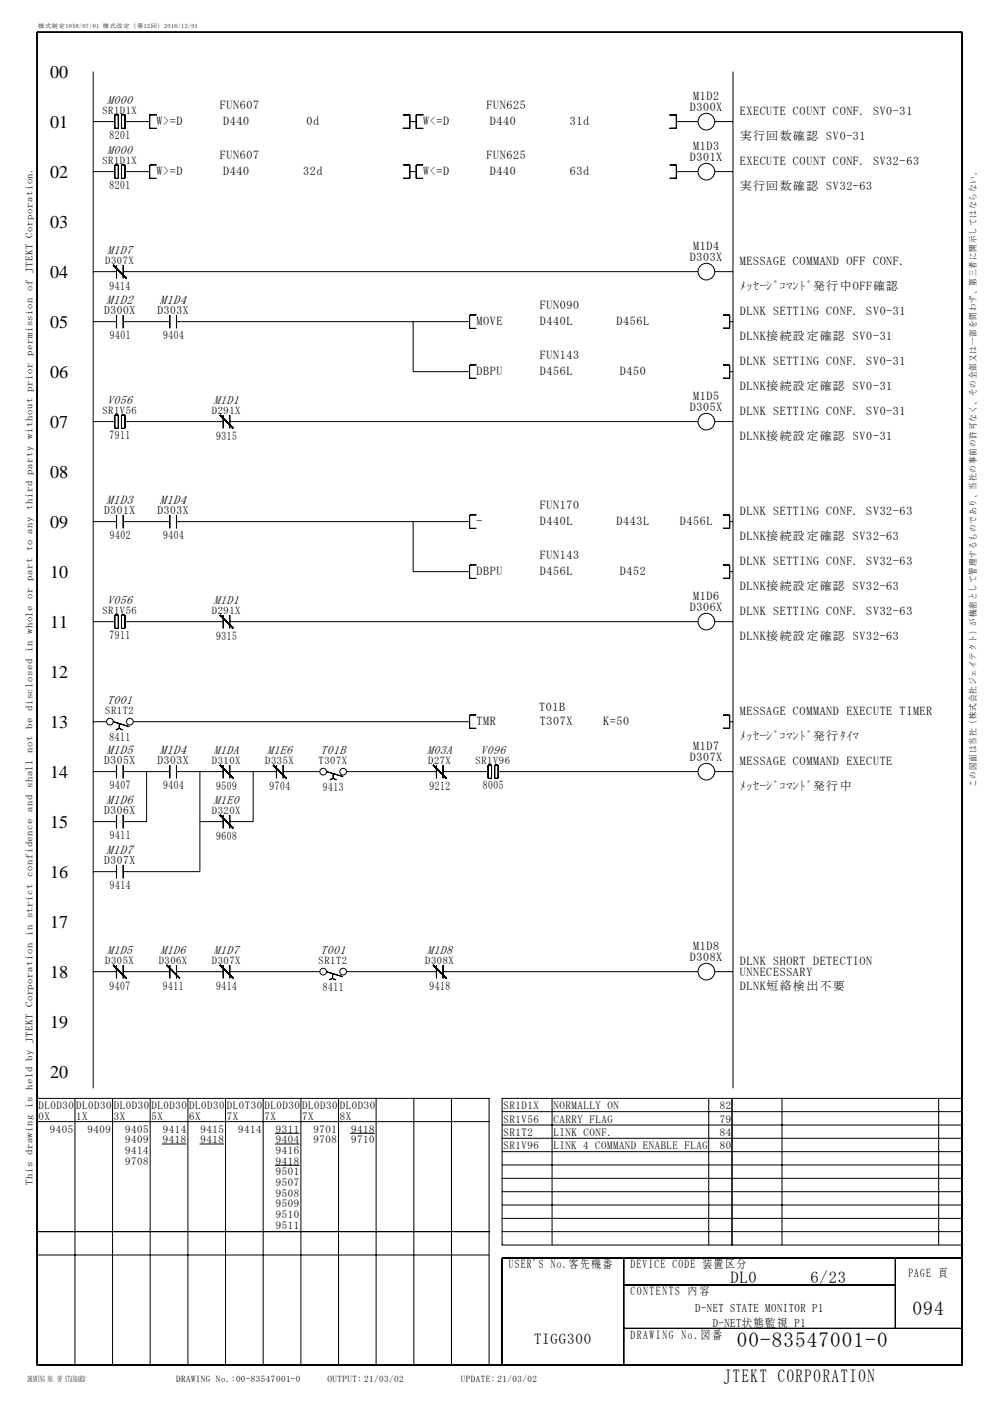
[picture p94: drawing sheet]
<svg xmlns="http://www.w3.org/2000/svg" width="210mm" height="297mm" viewBox="0 0 210 297" stroke-linecap="round" stroke-linejoin="round" font-family="sans-serif">
<defs><g id="words">
<text font-size="4.5" x="156.3" y="285.6">00-83547001-0</text>
<text font-size="4.2" x="193.5" y="278.8">094</text>
<text font-size="3.9" x="153.5" y="292.9">JTEKT CORPORATION</text>
<g font-size="3.8">
<text x="10.7" y="16.4">00</text>
<text x="10.7" y="27.1">01</text>
<text x="10.7" y="37.7">02</text>
<text x="10.7" y="48.3">03</text>
<text x="10.7" y="58.9">04</text>
<text x="10.7" y="69.5">05</text>
<text x="10.7" y="80.1">06</text>
<text x="10.7" y="90.7">07</text>
<text x="10.7" y="101.3">08</text>
<text x="10.7" y="111.9">09</text>
<text x="10.7" y="122.5">10</text>
<text x="10.7" y="133.1">11</text>
<text x="10.7" y="143.7">12</text>
<text x="10.7" y="154.3">13</text>
<text x="10.7" y="164.9">14</text>
<text x="10.7" y="175.5">15</text>
<text x="10.7" y="186.1">16</text>
<text x="10.7" y="196.7">17</text>
<text x="10.7" y="207.3">18</text>
<text x="10.7" y="217.9">19</text>
<text x="10.7" y="228.5">20</text>
</g>
<g font-size="3.5">
<text x="154.9" y="272">DL0</text>
<text x="171.9" y="272">6/23</text>
</g>
<text font-size="3.2" x="113.3" y="285">TIGG300</text>
<g font-size="2.7">
<text x="22.6" y="64.4">M1D2</text>
<text x="33.9" y="64.4">M1D4</text>
<text x="22.6" y="106.8">M1D3</text>
<text x="33.9" y="106.8">M1D4</text>
<text x="22.6" y="159.8">M1D5</text>
<text x="33.9" y="159.8">M1D4</text>
<text x="22.6" y="170.4">M1D6</text>
<text x="22.6" y="181">M1D7</text>
</g>
<g font-size="2.6">
<text x="22.8" y="22">M000</text>
<text x="46.6" y="23">FUN607</text>
<text x="103.2" y="23">FUN625</text>
<text x="146.3" y="23.6">D300X</text>
<text x="147" y="21.3">M1D2</text>
<text x="23.2" y="29.5">8201</text>
<text x="33.2" y="26.6">W&gt;=D</text>
<text x="47.3" y="26.6">D440</text>
<text x="65" y="26.6">0d</text>
<text x="89.7" y="26.6">W&lt;=D</text>
<text x="103.9" y="26.6">D440</text>
<text x="120.8" y="26.6">31d</text>
<text x="156.9" y="24.3">EXECUTE COUNT CONF. SV0-31</text>
<text x="156.9" y="29.6">実行回数確認 SV0-31</text>
<text x="22.8" y="32.6">M000</text>
<text x="46.6" y="33.6">FUN607</text>
<text x="103.2" y="33.6">FUN625</text>
<text x="146.3" y="34.2">D301X</text>
<text x="147" y="31.9">M1D3</text>
<text x="156.9" y="34.9">EXECUTE COUNT CONF. SV32-63</text>
<text x="23.2" y="40.1">8201</text>
<text x="33.2" y="37.2">W&gt;=D</text>
<text x="47.3" y="37.2">D440</text>
<text x="64.3" y="37.2">32d</text>
<text x="89.7" y="37.2">W&lt;=D</text>
<text x="103.9" y="37.2">D440</text>
<text x="120.8" y="37.2">63d</text>
<text x="156.9" y="40.2">実行回数確認 SV32-63</text>
<text x="22.8" y="53.8">M1D7</text>
<text x="147" y="53.1">M1D4</text>
<text x="146.3" y="55.4">D303X</text>
<text x="156.9" y="56.1">MESSAGE COMMAND OFF CONF.</text>
<text x="23.2" y="61.4">9414</text>
<text x="114.5" y="65.4">FUN090</text>
<text x="156.9" y="61.4">ﾒｯｾｰｼﾞｺﾏﾝﾄﾞ発行中OFF確認</text>
<text x="23.3" y="71.9">9401</text>
<text x="34.6" y="71.9">9404</text>
<text x="101" y="69">MOVE</text>
<text x="114.5" y="69">D440L</text>
<text x="130.7" y="69">D456L</text>
<text x="156.9" y="66.7">DLNK SETTING CONF. SV0-31</text>
<text x="114.5" y="76.1">FUN143</text>
<text x="156.9" y="72">DLNK接続設定確認 SV0-31</text>
<text x="156.9" y="77.3">DLNK SETTING CONF. SV0-31</text>
<text x="101" y="79.6">DBPU</text>
<text x="114.5" y="79.6">D456L</text>
<text x="131.4" y="79.6">D450</text>
<text x="156.9" y="82.6">DLNK接続設定確認 SV0-31</text>
<text x="22.8" y="85.6">V056</text>
<text x="45.4" y="85.6">M1D1</text>
<text x="146.3" y="87.2">D305X</text>
<text x="147" y="84.9">M1D5</text>
<text x="156.9" y="87.9">DLNK SETTING CONF. SV0-31</text>
<text x="23.2" y="93.1">7911</text>
<text x="45.8" y="93.2">9315</text>
<text x="156.9" y="93.2">DLNK接続設定確認 SV0-31</text>
<text x="114.5" y="107.8">FUN170</text>
<text x="101" y="111.4">-</text>
<text x="114.5" y="111.4">D440L</text>
<text x="130.7" y="111.4">D443L</text>
<text x="144.2" y="111.4">D456L</text>
<text x="156.9" y="109.1">DLNK SETTING CONF. SV32-63</text>
<text x="23.3" y="114.3">9402</text>
<text x="34.6" y="114.3">9404</text>
<text x="114.5" y="118.4">FUN143</text>
<text x="156.9" y="114.4">DLNK接続設定確認 SV32-63</text>
<text x="156.9" y="119.7">DLNK SETTING CONF. SV32-63</text>
<text x="101" y="122">DBPU</text>
<text x="114.5" y="122">D456L</text>
<text x="131.4" y="122">D452</text>
<text x="156.9" y="125">DLNK接続設定確認 SV32-63</text>
<text x="22.8" y="128">V056</text>
<text x="45.4" y="128">M1D1</text>
<text x="146.3" y="129.6">D306X</text>
<text x="147" y="127.3">M1D6</text>
<text x="156.9" y="130.3">DLNK SETTING CONF. SV32-63</text>
<text x="23.2" y="135.6">7911</text>
<text x="45.8" y="135.6">9315</text>
<text x="156.9" y="135.6">DLNK接続設定確認 SV32-63</text>
<text x="22.8" y="149.2">T001</text>
<text x="101" y="153.8">TMR</text>
<text x="114.4" y="150.8">T01B</text>
<text x="114.5" y="153.8">T307X</text>
<text x="127.9" y="153.8">K=50</text>
<text x="156.9" y="151.5">MESSAGE COMMAND EXECUTE TIMER</text>
<text x="23.2" y="157.1">8411</text>
<text x="45.4" y="159.8">M1DA</text>
<text x="56.7" y="159.8">M1E6</text>
<text x="68" y="159.8">T01B</text>
<text x="90.6" y="159.8">M03A</text>
<text x="101.9" y="159.8">V096</text>
<text x="146.3" y="161.4">D307X</text>
<text x="147" y="159.1">M1D7</text>
<text x="156.9" y="156.8">ﾒｯｾｰｼﾞｺﾏﾝﾄﾞ発行ﾀｲﾏ</text>
<text x="23.3" y="167.3">9407</text>
<text x="34.6" y="167.3">9404</text>
<text x="45.8" y="167.4">9509</text>
<text x="57.2" y="167.4">9704</text>
<text x="68.5" y="167.7">9413</text>
<text x="91.1" y="167.4">9212</text>
<text x="102.4" y="167.3">8005</text>
<text x="156.9" y="162.1">MESSAGE COMMAND EXECUTE</text>
<text x="156.9" y="167.4">ﾒｯｾｰｼﾞｺﾏﾝﾄﾞ発行中</text>
<text x="45.4" y="170.4">M1E0</text>
<text x="23.3" y="177.9">9411</text>
<text x="45.8" y="178">9608</text>
<text x="23.3" y="188.6">9414</text>
<text x="22.8" y="202.2">M1D5</text>
<text x="34.1" y="202.2">M1D6</text>
<text x="45.4" y="202.2">M1D7</text>
<text x="68" y="202.2">T001</text>
<text x="90.6" y="202.2">M1D8</text>
<text x="146.3" y="203.8">D308X</text>
<text x="147" y="201.5">M1D8</text>
<text x="23.2" y="209.8">9407</text>
<text x="34.5" y="209.8">9411</text>
<text x="45.8" y="209.8">9414</text>
<text x="91.1" y="209.8">9418</text>
<text x="156.9" y="204.5">DLNK SHORT DETECTION</text>
<text x="156.9" y="206.9">UNNECESSARY</text>
<text x="156.9" y="209.8">DLNK短絡検出不要</text>
<text x="68.5" y="210.1">8411</text>
<text x="107.9" y="268.9">USER'S No.客先機番</text>
<text x="133.7" y="268.9">DEVICE CODE 装置区分</text>
<text x="133.7" y="274.5">CONTENTS 内 容</text>
<text x="192.7" y="270.7">PAGE 頁</text>
<text x="133.7" y="283.8">DRAWING No.図 番</text>
</g>
<g font-size="2.5">
<text x="147.4" y="278.1">D-NET STATE MONITOR P1</text>
<text x="151.2" y="281.3">D-NET状態監視 P1</text>
</g>
<g font-size="2.4">
<text x="22.1" y="66.5">D300X</text>
<text x="33.4" y="66.5">D303X</text>
<text x="22.1" y="108.9">D301X</text>
<text x="33.4" y="108.9">D303X</text>
<text x="22.1" y="161.9">D305X</text>
<text x="33.4" y="161.9">D303X</text>
<text x="22.1" y="172.5">D306X</text>
<text x="22.1" y="183.1">D307X</text>
</g>
<g font-size="2.3">
<text x="8.2" y="235.2">DL0D30</text>
<text x="8.2" y="237.4">0X</text>
<text x="16.2" y="235.2">DL0D30</text>
<text x="16.2" y="237.4">1X</text>
<text x="24.2" y="235.2">DL0D30</text>
<text x="24.2" y="237.4">3X</text>
<text x="32.2" y="235.2">DL0D30</text>
<text x="32.2" y="237.4">5X</text>
<text x="40.1" y="235.2">DL0D30</text>
<text x="40.1" y="237.4">6X</text>
<text x="48.1" y="235.2">DL0T30</text>
<text x="48.1" y="237.4">7X</text>
<text x="56.1" y="235.2">DL0D30</text>
<text x="56.1" y="237.4">7X</text>
<text x="64.1" y="235.2">DL0D30</text>
<text x="64.1" y="237.4">7X</text>
<text x="72.1" y="235.2">DL0D30</text>
<text x="72.1" y="237.4">8X</text>
<text x="106.8" y="235.2">SR1D1X</text>
<text x="106.8" y="238">SR1V56</text>
<text x="117.4" y="235.2">NORMALLY ON</text>
<text x="117.4" y="238">CARRY FLAG</text>
<text x="152.7" y="235.2">82</text>
<text x="152.7" y="238">79</text>
<text x="10.6" y="240.2">9405</text>
<text x="18.6" y="240.2">9409</text>
<text x="26.6" y="240.2">9405</text>
<text x="26.6" y="242.4">9409</text>
<text x="26.6" y="244.7">9414</text>
<text x="34.5" y="240.2">9414</text>
<text x="34.5" y="242.4">9418</text>
<text x="42.5" y="240.2">9415</text>
<text x="42.5" y="242.4">9418</text>
<text x="50.5" y="240.2">9414</text>
<text x="58.5" y="242.4">9404</text>
<text x="58.5" y="244.7">9416</text>
<text x="58.5" y="240.2">9311</text>
<text x="66.5" y="240.2">9701</text>
<text x="66.5" y="242.4">9708</text>
<text x="74.5" y="240.2">9418</text>
<text x="74.5" y="242.4">9710</text>
<text x="106.8" y="240.9">SR1T2</text>
<text x="106.8" y="243.7">SR1V96</text>
<text x="117.4" y="243.7">LINK 4 COMMAND ENABLE FLAG</text>
<text x="117.4" y="240.9">LINK CONF.</text>
<text x="152.7" y="243.7">80</text>
<text x="152.7" y="240.9">84</text>
<text x="26.6" y="247">9708</text>
<text x="58.5" y="247">9418</text>
<text x="58.5" y="249.2">9501</text>
<text x="58.5" y="251.5">9507</text>
<text x="58.5" y="253.7">9508</text>
<text x="58.5" y="256">9509</text>
<text x="58.5" y="258.3">9510</text>
<text x="58.5" y="260.5">9511</text>
</g>
<g font-size="2.2">
<text x="21.7" y="24.1">SR1D1X</text>
<text x="21.7" y="34.7">SR1D1X</text>
<text x="22.3" y="55.9">D307X</text>
<text x="21.7" y="87.7">SR1V56</text>
<text x="45" y="87.7">D291X</text>
<text x="21.7" y="130.1">SR1V56</text>
<text x="45" y="130.1">D291X</text>
<text x="22.3" y="151.3">SR1T2</text>
<text x="45" y="161.9">D310X</text>
<text x="56.3" y="161.9">D335X</text>
<text x="67.6" y="161.9">T307X</text>
<text x="90.8" y="161.9">D27X</text>
<text x="100.9" y="161.9">SR1V96</text>
<text x="45" y="172.5">D320X</text>
<text x="22.3" y="204.3">D305X</text>
<text x="33.7" y="204.3">D306X</text>
<text x="45" y="204.3">D307X</text>
<text x="67.6" y="204.3">SR1T2</text>
<text x="90.2" y="204.3">D308X</text>
</g>
<text font-size="2.1" x="6.9" y="251.2" transform="rotate(-90 6.9 251.2)">This drawing is held by JTEKT Corporation in strict confidence and shall not be disclosed in whole or part to any third party without prior permission of JTEKT Corporation.</text>
<g font-size="1.9">
<text x="207.1" y="166.9" transform="rotate(-90 207.1 166.9)">この図面は当社（株式会社ジェイテクト）が機密として管理するものであり、当社の事前の許可なく、その全部又は一部を問わず、第三者に開示してはならない。</text>
<text x="5.9" y="293">DRAWING NO. OF STANDARD:</text>
<text x="37.3" y="293">DRAWING No.:00-83547001-0</text>
<text x="69.5" y="293">OUTPUT: 21/03/02</text>
<text x="97.8" y="293">UPDATE: 21/03/02</text>
</g>
<text font-size="1.3" x="8.1" y="6">様式制定1958/07/01 様式改定（第12回）2016/12/01</text>
</g></defs>
<g fill="none" stroke="#000" stroke-width=".21">
<path d="M7.9 6.8v282.6M7.9 6.8h196.1v282.6h-196.1zM7.9 6.9h196.1M19.8 15.2v215.5M155.5 15.2v215.5M204 6.8v282.6M19.8 25.8h4.6M19.8 36.4h4.6M24.3 35h.8v2.8h-.7zM24.4 24.3l.7 .1v2.8h-.7zM25.8 35h.7v2.8h-.7zM25.8 24.3l.7 .1v2.8h-.7z"/>
<path d="M26.5 25.8h5.2M26.5 36.4h5.2M31.7 24.4v2.8M31.7 35v2.8M31.7 24.4v2.8h1.5M31.7 35v2.8h1.5M31.8 24.3h1.4M31.8 34.9h1.4M85.5 24.4h1.4v2.8h-1.4M85.5 24.4h1.4M85.5 35h1.4v2.8h-1.4M85.5 35h1.4"/>
<path d="M86.9 25.8h1.4M86.9 36.4h1.4M88.3 24.4v2.8h1.4M88.3 35v2.8h1.4M88.3 24.3h1.4M88.3 34.9h1.4M142 24.4h1.5v2.8h-1.5M142 24.4h1.5M142 35h1.5v2.8h-1.5M142 35h1.5M143.4 24.4v2.8M143.4 35v2.8"/>
<path d="M143.5 25.8h4.6M143.5 36.4h4.6M151.6 25.8h3.9M151.6 36.4h3.9M19.8 57.6h4.9M24 56.2l2.9 2.8M24.7 56.2v2.8M26.1 56.2v2.8M26.1 57.6h122M151.6 57.6h3.9M19.8 68.2h4.9M24.7 66.8v2.8"/>
<path d="M26.1 66.8v2.8M26.1 68.2h9.9M36 66.8v2.8M37.4 66.8v2.8M37.4 68.2h62.2M87.6 68.2v10.6h12M99.6 66.8v2.8M99.6 77.4v2.8M101 66.8h-1.3l-.1 2.8h1.4M101 77.4h-1.4v2.8h1.4M153.4 66.8h1.4v2.8h-1.4M153.4 66.8h1.4"/>
<path d="M153.4 77.4h1.4v2.8h-1.4M153.4 69.6h1.4M153.4 77.4h1.4M154.7 66.8v2.8M154.7 77.4v2.8M154.8 68.2h.7M154.8 78.8h.7M19.8 89.4h4.6M24.3 88h.8v2.8h-.7zM24.4 90.8h.7M25.8 88h.7v2.8h-.7zM25.8 90.8h.7"/>
<path d="M26.5 89.4h20.8M46.6 88l2.8 2.8M46.7 87.9l2.8 2.9M47.3 88v2.8M48.7 88v2.8M48.7 89.4h99.4M49.4 90.8l-2.8-2.8 2.9 2.8M99.6 80.2h1.4M151.6 89.4h3.9M19.8 110.6h4.9M24.7 109.2v2.8M26.1 109.2v2.8"/>
<path d="M26.1 110.6h9.9M36 109.2v2.8M37.4 109.2v2.8M37.4 110.6h62.2M87.6 110.6v10.6h12M99.6 109.2v2.8M99.6 119.8v2.8M99.6 112h1.4M101 109.2h-1.4v2.8h1.4M101 119.8h-1.4v2.8h1.4M153.4 109.2h1.4v2.8h-1.4M153.4 119.8h1.4v2.8h-1.4"/>
<path d="M154.7 109.2v2.8M154.7 119.8v2.8M154.8 110.6h.7M19.8 131.8h4.6M24.3 130.4h.8v2.8h-.7zM24.4 133.2h.7M25.8 130.4h.7v2.8h-.7zM25.8 133.2h.7M26.5 131.8h20.8M46.7 130.3l2.8 2.9M47.3 130.4v2.8M48.7 130.4v2.8"/>
<path d="M48.7 131.8h99.4M49.4 133.2l-2.8-2.8 2.9 2.8M99.6 122.6h1.4M151.6 131.8h3.9M154.8 121.2h.7M19.8 153h2.8M24 153l3.4 1.1M25.3 153.4v1M25.3 154.4l.7 .4M25.3 154.4l-.7 .3M28.3 153h71.3M99.6 151.6v2.8"/>
<path d="M101 151.6h-1.4v2.8h1.4M153.4 151.6h1.4v2.8h-1.4M154.7 151.6v2.8M154.8 153h.7M19.8 163.6h4.9M19.8 174.2h4.9M24.7 162.2v2.8M24.7 172.8v2.8M26.1 162.2v2.8M26.1 172.8v2.8M26.1 163.6h9.9M31.1 163.6v10.6h-5"/>
<path d="M36 162.2v2.8M37.4 162.2v2.8M37.4 163.6h9.9M42.4 174.2h4.9M42.4 163.6v21.2h-16.3M46.6 162.2l2.8 2.9M46.6 172.8l2.8 2.9M46.6 162.2l2.8 2.8M46.6 172.8l2.8 2.8M46.6 162.2l2.9 2.8M46.6 172.8l2.9 2.8M46.7 162.2l2.8 2.8"/>
<path d="M47.3 162.2v2.8M47.3 172.8v2.8M48.7 162.2v2.8M48.7 172.8v2.8M48.7 163.6h10M49.5 175.6l-2.8-2.8 2.8 2.8M53.7 163.6v10.6h-5M57.9 162.2l2.8 2.9M57.9 162.2l2.9 2.8M58.6 162.2v2.8M60 162.2v2.8M60.1 162.2v2.8"/>
<path d="M60.1 163.6h7.7M69.2 163.6l3.6 1.1M70.7 164v1l.7 .4M70.7 164v1l-.8 .4M73.5 163.6h19.1M91.9 162.2l2.8 2.8M92.6 162.2v2.8M94 162.2v2.8M94 163.6h9.5M94.7 165l-2.8-2.8 2.8 2.9M103.5 162.2h.7v2.8h-.7zM104.9 162.2h.7v2.8h-.7z"/>
<path d="M105.6 163.6h42.5M105.7 162.2v2.8M151.6 163.6h3.9M19.8 184.8h4.9M24.7 183.4v2.8M26.1 183.4v2.8M19.8 206h4.9M24 204.6l2.9 2.8M24.7 204.6v2.8M26.1 204.6v2.8M26.1 206h9.9M35.3 204.6l2.8 2.9"/>
<path d="M35.3 204.6l2.9 2.8M36 204.6v2.8M37.4 204.6v2.8M37.4 206h9.9M46.7 204.6l2.8 2.8M47.3 204.6v2.8M48.7 204.6v2.8M48.7 206h19.1M49.4 207.4l-2.8-2.8 2.9 2.8M69.2 206l3.5 1.1M70.5 206.4v1M70.5 207.4l.7 .4"/>
<path d="M70.5 207.4l-.7 .4M73.5 206h19.1M91.8 204.6l2.9 2.9M91.8 204.6l2.9 2.8M91.9 204.6l2.8 2.8M92.6 204.6v2.8M94 204.6v2.8M94 206h54.1M151.6 206h3.9M7.9 232.9h95.8v56.5M7.9 237.8h95.8M15.9 232.9v56.5"/>
<path d="M23.9 232.9v56.5M31.9 232.9v56.5M39.9 232.9v56.5M47.8 232.9v56.5M55.8 232.9v56.5M63.8 232.9v56.5M71.8 232.9v56.5M79.8 232.9v56.5M87.8 232.9v56.5M95.8 232.9v56.5M106.5 238.5h97.5M106.5 235.7h97.5"/>
<path d="M117.1 232.9v31.1M150.3 232.9v31.1M155.3 232.9v31.1M165.9 232.9v31.1M199.1 232.9v31.1M204 232.9h-97.5v31.1h97.5M34.4 242.5h5.1M42.4 242.5h5.1M58.4 242.5h5.1M58.4 240.3h5.1M58.4 247.1h5.1M74.3 240.3h5.1"/>
<path d="M106.5 258.3h97.5M106.5 255.5h97.5M106.5 252.7h97.5M106.5 249.8h97.5M106.5 247h97.5M106.5 244.2h97.5M106.5 241.3h97.5M7.9 261.1h95.8M7.9 266.1h95.8M106.5 261.1h97.5M106.5 266.8h97.5M106.5 266.7h97.5"/>
<path d="M106.5 266.8v22.6M132.3 266.8v22.6M132.3 272.4h57.6M132.3 272.5h57.6M189.9 266.8v14.8M204 266.8h-97.5v22.6M7.9 289.5h196.1M132.3 281.6h71.7M132.3 281.7h71.7"/>
<circle cx="149.8" cy="36.4" r="1.77"/>
<circle cx="149.8" cy="25.8" r="1.77"/>
<circle cx="149.8" cy="57.6" r="1.77"/>
<circle cx="149.8" cy="89.4" r="1.77"/>
<circle cx="149.8" cy="131.8" r="1.77"/>
<circle cx="23.3" cy="153" r=".71"/>
<circle cx="27.5" cy="153" r=".71"/>
<circle cx="68.5" cy="163.6" r=".71"/>
<circle cx="72.8" cy="163.6" r=".71"/>
<circle cx="149.8" cy="163.6" r="1.77"/>
<circle cx="68.5" cy="206" r=".71"/>
<circle cx="72.8" cy="206" r=".71"/>
<circle cx="149.8" cy="206" r="1.77"/>
</g>
<use href="#words"/>
</svg>
